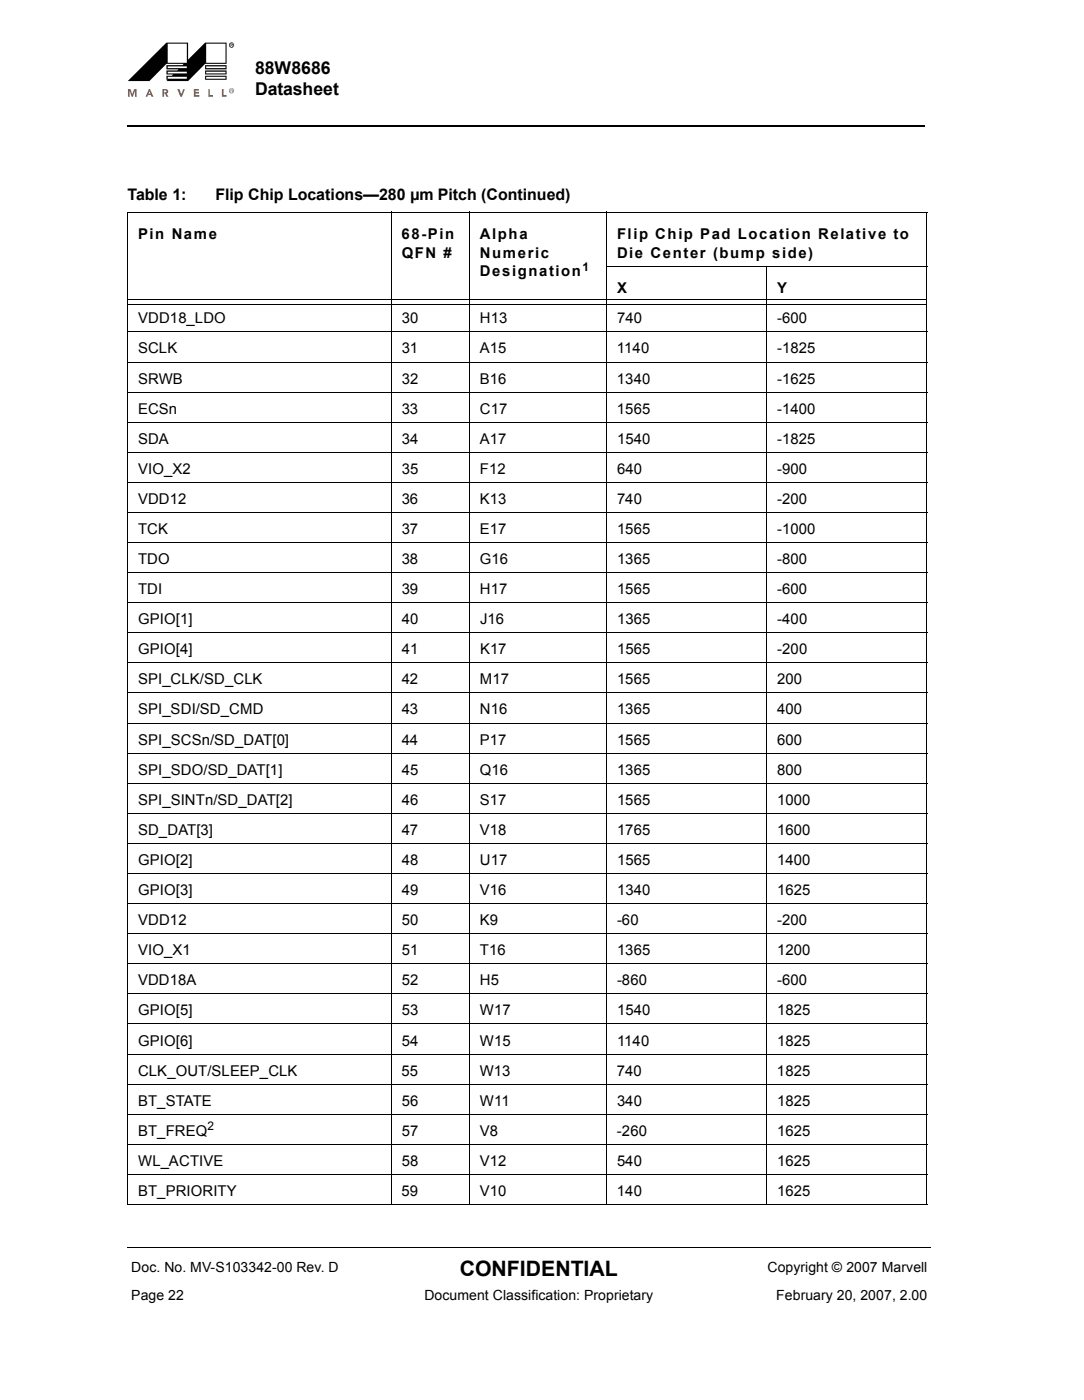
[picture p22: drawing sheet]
<svg xmlns="http://www.w3.org/2000/svg" width="216mm" height="279mm" viewBox="0 0 216 279" stroke-linecap="round" stroke-linejoin="round" font-family="sans-serif">
<defs><g id="words">
<text font-size="4.2" x="91.6" y="254.4">CONFIDENTIAL</text>
<g font-size="3.5">
<text x="50.8" y="14.7">88W8686</text>
<text x="50.8" y="18.9">Datasheet</text>
</g>
<g font-size="3.2">
<text x="25.4" y="39.9">Table 1:</text>
<text x="42.9" y="39.9">Flip Chip Locations—280 μm Pitch (Continued)</text>
</g>
<g font-size="3">
<text x="27.5" y="47.7">Pin Name</text>
<text x="80" y="47.7">68-Pin</text>
<text x="95.6" y="47.7">Alpha</text>
<text x="122.9" y="47.7">Flip Chip Pad Location Relative to</text>
<text x="80" y="51.4">QFN #</text>
<text x="95.6" y="51.4">Numeric</text>
<text x="122.9" y="51.4">Die Center (bump side)</text>
<text x="95.6" y="55.1">Designation</text>
<text x="122.9" y="58.4">X</text>
<text x="154.8" y="58.4">Y</text>
<text x="27.5" y="64.5">VDD18_LDO</text>
<text x="80" y="64.5">30</text>
<text x="95.6" y="64.5">H13</text>
<text x="122.9" y="64.5">740</text>
<text x="154.8" y="64.5">-600</text>
<text x="27.5" y="70.4">SCLK</text>
<text x="80" y="70.4">31</text>
<text x="95.6" y="70.4">A15</text>
<text x="122.9" y="70.4">1140</text>
<text x="154.8" y="70.4">-1825</text>
<text x="27.5" y="76.4">SRWB</text>
<text x="80" y="76.4">32</text>
<text x="95.6" y="76.4">B16</text>
<text x="122.9" y="76.4">1340</text>
<text x="154.8" y="76.4">-1625</text>
<text x="27.5" y="82.5">ECSn</text>
<text x="80" y="82.5">33</text>
<text x="95.6" y="82.5">C17</text>
<text x="122.9" y="82.5">1565</text>
<text x="154.8" y="82.5">-1400</text>
<text x="27.5" y="88.4">SDA</text>
<text x="80" y="88.4">34</text>
<text x="95.6" y="88.4">A17</text>
<text x="122.9" y="88.4">1540</text>
<text x="154.8" y="88.4">-1825</text>
<text x="27.5" y="94.4">VIO_X2</text>
<text x="80" y="94.4">35</text>
<text x="95.6" y="94.4">F12</text>
<text x="122.9" y="94.4">640</text>
<text x="154.8" y="94.4">-900</text>
<text x="27.5" y="100.4">VDD12</text>
<text x="80" y="100.4">36</text>
<text x="95.6" y="100.4">K13</text>
<text x="122.9" y="100.4">740</text>
<text x="154.8" y="100.4">-200</text>
<text x="27.5" y="106.4">TCK</text>
<text x="80" y="106.4">37</text>
<text x="95.6" y="106.4">E17</text>
<text x="122.9" y="106.4">1565</text>
<text x="154.8" y="106.4">-1000</text>
<text x="27.5" y="112.4">TDO</text>
<text x="80" y="112.4">38</text>
<text x="95.6" y="112.4">G16</text>
<text x="122.9" y="112.4">1365</text>
<text x="154.8" y="112.4">-800</text>
<text x="27.5" y="118.4">TDI</text>
<text x="80" y="118.4">39</text>
<text x="95.6" y="118.4">H17</text>
<text x="122.9" y="118.4">1565</text>
<text x="154.8" y="118.4">-600</text>
<text x="27.5" y="124.4">GPIO[1]</text>
<text x="80" y="124.4">40</text>
<text x="95.6" y="124.4">J16</text>
<text x="122.9" y="124.4">1365</text>
<text x="154.8" y="124.4">-400</text>
<text x="27.5" y="130.4">GPIO[4]</text>
<text x="80" y="130.4">41</text>
<text x="95.6" y="130.4">K17</text>
<text x="122.9" y="130.4">1565</text>
<text x="154.8" y="130.4">-200</text>
<text x="27.5" y="136.4">SPI_CLK/SD_CLK</text>
<text x="80" y="136.4">42</text>
<text x="95.6" y="136.4">M17</text>
<text x="122.9" y="136.4">1565</text>
<text x="154.8" y="136.4">200</text>
<text x="27.5" y="142.4">SPI_SDI/SD_CMD</text>
<text x="80" y="142.4">43</text>
<text x="95.6" y="142.4">N16</text>
<text x="122.9" y="142.4">1365</text>
<text x="154.8" y="142.4">400</text>
<text x="27.5" y="148.4">SPI_SCSn/SD_DAT[0]</text>
<text x="80" y="148.4">44</text>
<text x="95.6" y="148.4">P17</text>
<text x="122.9" y="148.4">1565</text>
<text x="154.8" y="148.4">600</text>
<text x="27.5" y="154.4">SPI_SDO/SD_DAT[1]</text>
<text x="80" y="154.4">45</text>
<text x="95.6" y="154.4">Q16</text>
<text x="122.9" y="154.4">1365</text>
<text x="154.8" y="154.4">800</text>
<text x="27.5" y="160.4">SPI_SINTn/SD_DAT[2]</text>
<text x="80" y="160.4">46</text>
<text x="95.6" y="160.4">S17</text>
<text x="122.9" y="160.4">1565</text>
<text x="154.8" y="160.4">1000</text>
<text x="27.5" y="166.4">SD_DAT[3]</text>
<text x="80" y="166.4">47</text>
<text x="95.6" y="166.4">V18</text>
<text x="122.9" y="166.4">1765</text>
<text x="154.8" y="166.4">1600</text>
<text x="27.5" y="172.4">GPIO[2]</text>
<text x="80" y="172.4">48</text>
<text x="95.6" y="172.4">U17</text>
<text x="122.9" y="172.4">1565</text>
<text x="154.8" y="172.4">1400</text>
<text x="27.5" y="178.4">GPIO[3]</text>
<text x="80" y="178.4">49</text>
<text x="95.6" y="178.4">V16</text>
<text x="122.9" y="178.4">1340</text>
<text x="154.8" y="178.4">1625</text>
<text x="27.5" y="184.4">VDD12</text>
<text x="80" y="184.4">50</text>
<text x="95.6" y="184.4">K9</text>
<text x="122.9" y="184.4">-60</text>
<text x="154.8" y="184.4">-200</text>
<text x="27.5" y="190.4">VIO_X1</text>
<text x="80" y="190.4">51</text>
<text x="95.6" y="190.4">T16</text>
<text x="122.9" y="190.4">1365</text>
<text x="154.8" y="190.4">1200</text>
<text x="27.5" y="196.4">VDD18A</text>
<text x="80" y="196.4">52</text>
<text x="95.6" y="196.4">H5</text>
<text x="122.9" y="196.4">-860</text>
<text x="154.8" y="196.4">-600</text>
<text x="27.5" y="202.4">GPIO[5]</text>
<text x="80" y="202.4">53</text>
<text x="95.6" y="202.4">W17</text>
<text x="122.9" y="202.4">1540</text>
<text x="154.8" y="202.4">1825</text>
<text x="27.5" y="208.4">GPIO[6]</text>
<text x="80" y="208.4">54</text>
<text x="95.6" y="208.4">W15</text>
<text x="122.9" y="208.4">1140</text>
<text x="154.8" y="208.4">1825</text>
<text x="27.5" y="214.4">CLK_OUT/SLEEP_CLK</text>
<text x="80" y="214.4">55</text>
<text x="95.5" y="214.4">W13</text>
<text x="122.9" y="214.4">740</text>
<text x="154.7" y="214.4">1825</text>
<text x="27.5" y="220.4">BT_STATE</text>
<text x="80" y="220.4">56</text>
<text x="95.6" y="220.4">W11</text>
<text x="122.9" y="220.4">340</text>
<text x="154.8" y="220.4">1825</text>
<text x="27.5" y="226.4">BT_FREQ</text>
<text x="80" y="226.4">57</text>
<text x="95.6" y="226.4">V8</text>
<text x="122.9" y="226.4">-260</text>
<text x="154.8" y="226.4">1625</text>
<text x="27.5" y="232.4">WL_ACTIVE</text>
<text x="80" y="232.4">58</text>
<text x="95.6" y="232.4">V12</text>
<text x="122.9" y="232.4">540</text>
<text x="154.8" y="232.4">1625</text>
<text x="27.5" y="238.4">BT_PRIORITY</text>
<text x="80" y="238.4">59</text>
<text x="95.6" y="238.4">V10</text>
<text x="122.9" y="238.4">140</text>
<text x="154.8" y="238.4">1625</text>
</g>
<g font-size="2.8">
<text x="26.1" y="253.4">Doc. No. MV-S103342-00 Rev. D</text>
<text x="152.9" y="253.4">Copyright © 2007 Marvell</text>
<text x="26.1" y="259.1">Page 22</text>
<text x="84.5" y="259.1">Document Classification: Proprietary</text>
<text x="154.6" y="259.1">February 20, 2007, 2.00</text>
</g>
<g font-size="2.4">
<text x="116" y="53.9">1</text>
<text x="41.4" y="225.2">2</text>
</g>
</g></defs>
<g fill="#000">
<path d="M40.9 13v.8h4.2v-.8zM41.1 13.2h3.8v.4h-3.8z"/>
<path d="M40.9 14v.8h4.2v-.8zM41.1 14.3h3.8v.3h-3.8z"/>
<path d="M40.9 15.1v.8h4.2v-.8zM41.1 15.3h3.8v.4h-3.8z"/>
<path d="M25.4 16.2h4.4l3.3-3.5h3.5l-.2 .3h-3.3v.8h2.4l-.2 .2h-2.2v.8h1.4l-.3 .3h-1.1v.8h.3l-.3 .3h4.4l3.4-3.5h4.2v-4.2h-4.2l-3.4 3.4v-3.4h-4.4zM33.4 8.7h3.8v3.8h-3.8zM33.4 13.2h3.8v.4h-3.8zM33.4 14.3h3.8v.3h-3.8zM33.4 15.3h3.8v.4h-3.8zM41.1 8.7h3.8v3.8h-3.8z"/>
</g>
<g fill="#d94f29">
<path d="M25.5 17.8h.5l.3 .9 .4-.9h.5v1.5h-.3v-1.2l-.4 1.2h-.3l-.4-1.2v1.2h-.3z"/>
<path d="M35.3 17.8h.4l.4 .9 .4-.9h.3l-.6 1.5h-.3z"/>
<path d="M38.6 17.8h1v.3h-.7v.2h.7v.4h-.7v.3h.8v.3h-1.1z"/>
<path d="M41.5 17.8h.3v1.2h.6v.3h-.9z"/>
<path d="M44.2 17.8h.3v1.2h.6v.3h-.9z"/>
<path d="M29.8 18.2l.2 .5h-.4zM29.6 17.8l-.6 1.5h.3l.2-.3h.6l.1 .3h.4l-.7-1.5z"/>
<path d="M32.7 18l.4 .1v.2l-.4 .1zM32.3 17.8v1.5h.4v-.6h.2l.2 .6h.5l-.4-.6 .2-.2v-.5l-.3-.2z"/>
<path d="M45.6 18.1a.51 .51 0 0 1 1 0 .51 .51 0 0 1-1 0zM45.7 18.1a.4 .4 0 0 0 .8 0 .4 .4 0 0 0-.8 0zM45.9 17.9h.5l-.2 .2 .2 .3h-.2v-.3h-.2l-.1 .3zM46 17.9v.2h.2z"/>
</g>
<g fill="#000">
<path d="M25.2 24.9h.2v.3h-.2z"/>
<path d="M45.6 9a.55 .55 0 0 1 1.1 0 .55 .55 0 0 1-1.1 0zM45.7 9a.4 .4 0 0 0 .8 0 .4 .4 0 0 0-.8 0zM45.9 8.7l.5 .1-.2 .2 .2 .3-.2-.3h-.2l-.1 .3zM46 8.8v.1h.2z"/>
</g>
<path d="M25.4 25h158.9" fill="none" stroke="#000" stroke-width=".34"/>
<g fill="none" stroke="#000" stroke-width=".2">
<path d="M25.3 42.3h159.4M25.4 42.4v197.6M25.5 59.7h159M77.9 42.2v198M93.5 42.2v198M120.7 53.1h64M120.8 42.2v198M152.7 53v187.2M184.6 42.4v197.6M25.3 66.2h159.4M25.3 72.2h159.4M25.3 78.1h159.4"/>
<path d="M25.5 60.6h159M25.3 84.1h159.4M25.3 90.2h159.4M25.3 96.1h159.4M25.3 102.1h159.4M25.3 108.1h159.4M25.3 114.1h159.4M25.3 120.1h159.4M25.3 126.1h159.4M25.3 132.1h159.4M25.3 138.1h159.4M25.3 144.1h159.4"/>
<path d="M25.3 150.1h159.4M25.3 156.1h159.4M25.3 162.1h159.4M25.3 168.1h159.4M25.3 174.1h159.4M25.3 180.1h159.4M25.3 186.1h159.4M25.3 192.1h159.4M25.3 198.1h159.4M25.3 204.1h159.4M25.3 210.1h159.4M25.3 216.1h159.4"/>
<path d="M25.3 222.1h159.4M25.3 228.1h159.4M25.3 234.1h159.4M25.3 240.1h159.4M25.4 248.7h160"/>
</g>
<use href="#words"/>
</svg>
